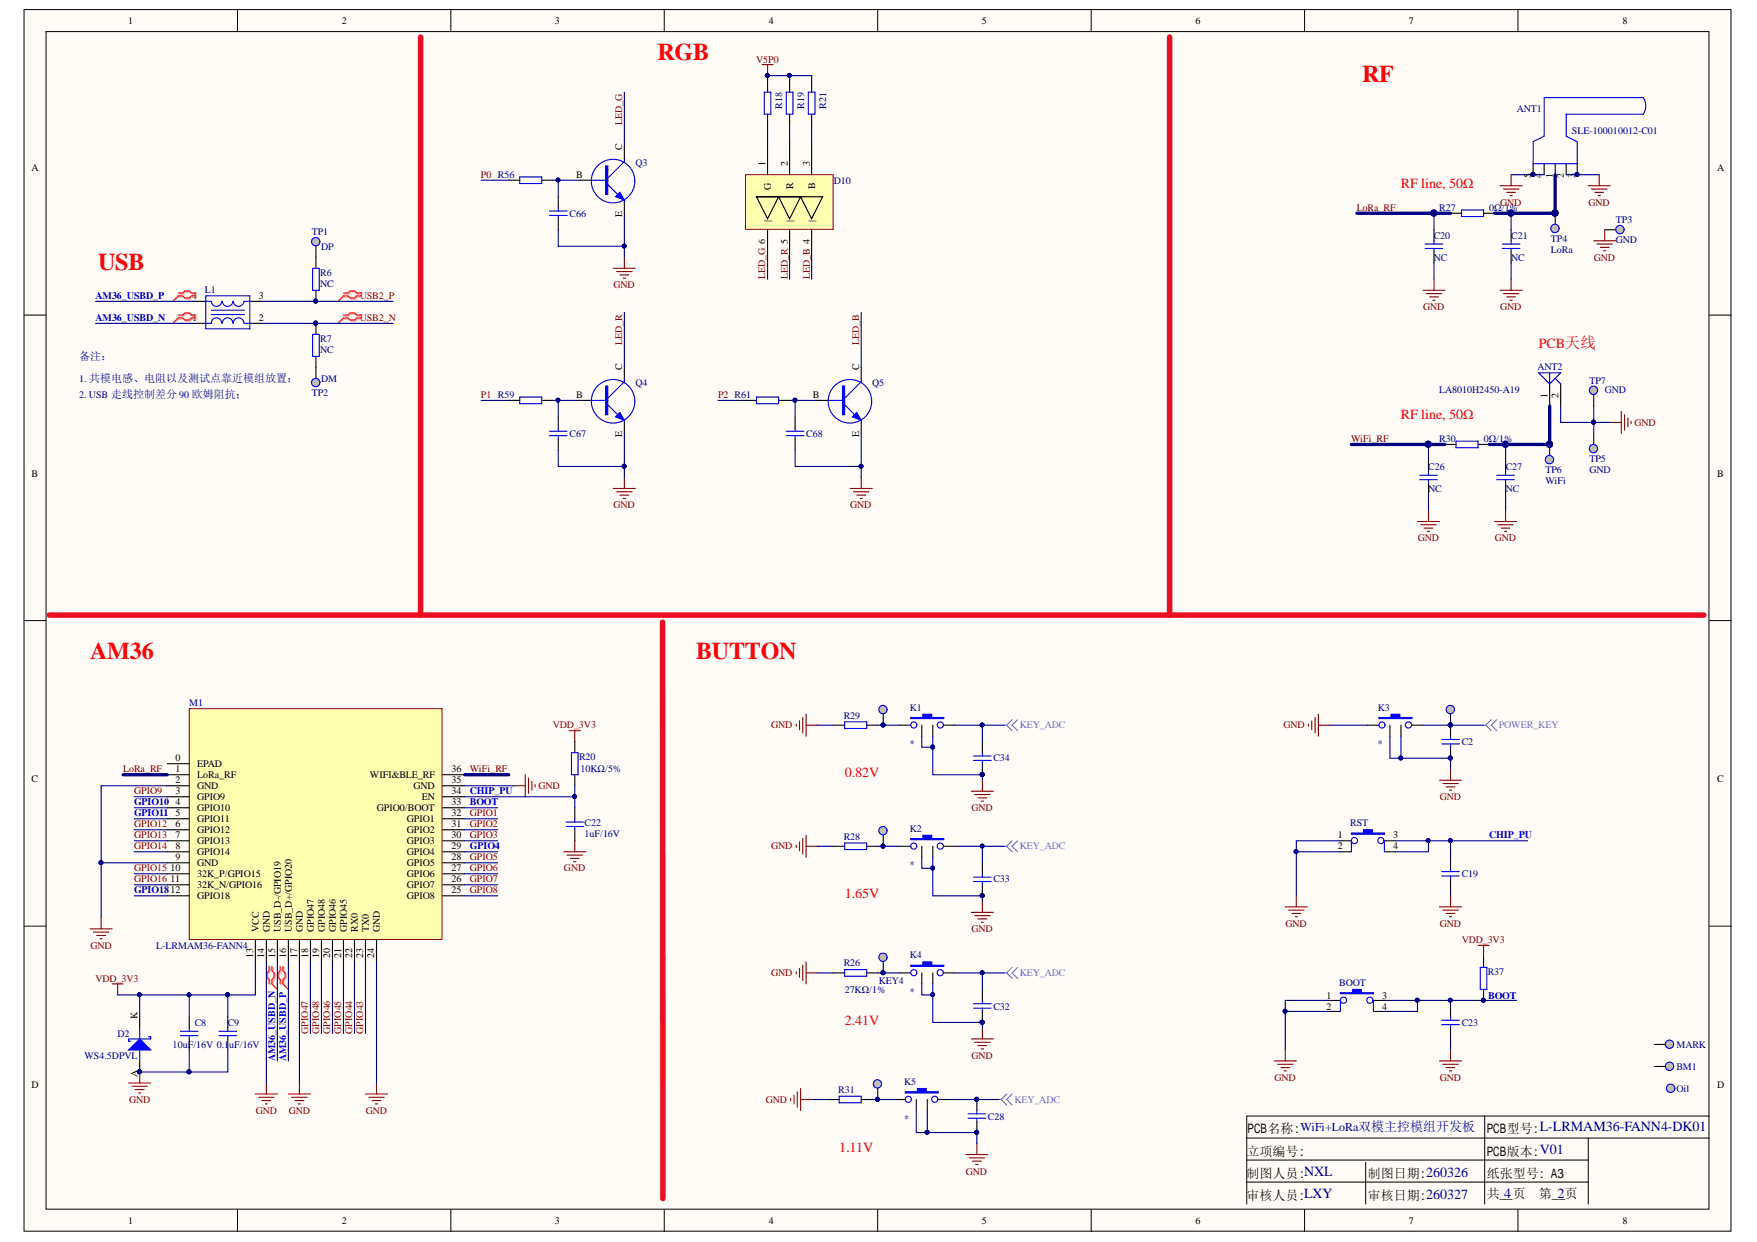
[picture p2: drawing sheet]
<svg xmlns="http://www.w3.org/2000/svg" width="297mm" height="210mm" viewBox="0 0 297 210" stroke-linecap="round" stroke-linejoin="round" font-family="sans-serif">
<defs><g id="words">
<g font-size="4.1" fill="#f00">
<text x="111.2" y="10.1">RGB</text>
<text x="230.3" y="13.8">RF</text>
<text x="16.6" y="45.7">USB</text>
<text x="15.2" y="111.4">AM36</text>
<text x="117.7" y="111.4">BUTTON</text>
</g>
<g font-size="2.4" fill="#f00">
<text x="236.8" y="31.8">RF line, 50Ω</text>
<text x="260.2" y="58.8">PCB天线</text>
<text x="236.8" y="70.8">RF line, 50Ω</text>
<text x="142.8" y="131.4">0.82V</text>
<text x="142.8" y="151.8">1.65V</text>
<text x="142.8" y="173.2">2.41V</text>
<text x="141.9" y="194.6">1.11V</text>
</g>
<g font-size="2.4" fill="#000080">
<text x="254.3" y="202.4">4</text>
<text x="263.3" y="202.4">2</text>
</g>
<g font-size="2.2">
<text x="210.9" y="191.5">PCB名称 WiFi+LoRa双模主控模组开发板</text>
<text x="251.4" y="191.5">PCB型号 L-LRMAM36-FANN4-DK01</text>
<text x="210.7" y="195.3">立项编号</text>
<text x="251.4" y="195.4">PCB版本 V01</text>
<text x="210.7" y="199">制图人员 NXL</text>
<text x="210.7" y="202.8">审核人员 LXY</text>
<text x="231.2" y="199">制图日期 260326</text>
<text x="231.2" y="202.8">审核日期 260327</text>
<text x="251.4" y="199.1">纸张型号</text>
<text x="251.4" y="202.4">共__页</text>
<text x="260.2" y="202.4">第__页</text>
<text x="262.2" y="199.1">A3</text>
</g>
<text font-size="1.9" fill="#000080" x="13.4" y="60.8">备注：</text>
<g font-size="1.7">
<text x="21.7" y="4.1">1</text>
<text x="57.8" y="4.1">2</text>
<text x="93.8" y="4.1">3</text>
<text x="130" y="4.1">4</text>
<text x="166" y="4.1">5</text>
<text x="202.1" y="4.1">6</text>
<text x="238.2" y="4.1">7</text>
<text x="274.3" y="4.1">8</text>
<text x="5.3" y="28.9">A</text>
<text x="105.2" y="25.3" transform="rotate(-90 105.2 25.3)">C</text>
<text x="129.4" y="28.1" transform="rotate(-90 129.4 28.1)">1</text>
<text x="133.2" y="28.1" transform="rotate(-90 133.2 28.1)">2</text>
<text x="136.9" y="28.1" transform="rotate(-90 136.9 28.1)">3</text>
<text x="290.3" y="28.9">A</text>
<text x="97.4" y="30.1">B</text>
<text x="130.3" y="32" transform="rotate(-90 130.3 32)">G</text>
<text x="134.1" y="32" transform="rotate(-90 134.1 32)">R</text>
<text x="137.8" y="32" transform="rotate(-90 137.8 32)">B</text>
<text x="258.8" y="30" transform="rotate(-90 258.8 30)">5</text>
<text x="260.7" y="30" transform="rotate(-90 260.7 30)">4</text>
<text x="262.5" y="30" transform="rotate(-90 262.5 30)">1</text>
<text x="264.4" y="30" transform="rotate(-90 264.4 30)">2</text>
<text x="266.2" y="30" transform="rotate(-90 266.2 30)">3</text>
<text x="105.2" y="36.7" transform="rotate(-90 105.2 36.7)">E</text>
<text x="130.3" y="37.5" transform="rotate(-90 130.3 37.5)">|</text>
<text x="134.1" y="37.5" transform="rotate(-90 134.1 37.5)">|</text>
<text x="137.8" y="37.5" transform="rotate(-90 137.8 37.5)">|</text>
<text x="32.5" y="50.6">4</text>
<text x="43.7" y="50.6">3</text>
<text x="32.5" y="54.3">1</text>
<text x="43.7" y="54.3">2</text>
<text x="105.2" y="62.5" transform="rotate(-90 105.2 62.5)">C</text>
<text x="145.3" y="62.5" transform="rotate(-90 145.3 62.5)">C</text>
<text x="97.4" y="67.3">B</text>
<text x="137.4" y="67.3">B</text>
<text x="261.6" y="67.2" transform="rotate(-90 261.6 67.2)">1</text>
<text x="263.5" y="67.2" transform="rotate(-90 263.5 67.2)">2</text>
<text x="105.2" y="73.9" transform="rotate(-90 105.2 73.9)">E</text>
<text x="145.3" y="73.9" transform="rotate(-90 145.3 73.9)">E</text>
<text x="5.3" y="80.6">B</text>
<text x="290.3" y="80.6">B</text>
<text x="29.7" y="130.5">1</text>
<text x="29.7" y="128.7">0</text>
<text x="33.3" y="131.5">LoRa_RF</text>
<text x="33.3" y="129.6">EPAD</text>
<text x="62.5" y="131.5">WIFI&amp;BLE_RF</text>
<text x="76.3" y="130.5">36</text>
<text x="5.3" y="132.2">C</text>
<text x="29.7" y="132.4">2</text>
<text x="29.7" y="134.3">3</text>
<text x="29.7" y="136.1">4</text>
<text x="29.7" y="138">5</text>
<text x="33.3" y="133.3">GND</text>
<text x="33.3" y="135.2">GPIO9</text>
<text x="33.3" y="137">GPIO10</text>
<text x="63.7" y="137">GPIO0/BOOT</text>
<text x="69.9" y="133.3">GND</text>
<text x="71.3" y="135.2">EN</text>
<text x="76.3" y="138">32</text>
<text x="76.3" y="136.1">33</text>
<text x="76.3" y="134.3">34</text>
<text x="76.3" y="132.4">35</text>
<text x="290.3" y="132.2">C</text>
<text x="29.7" y="139.8">6</text>
<text x="29.7" y="141.7">7</text>
<text x="29.7" y="143.6">8</text>
<text x="33.3" y="138.9">GPIO11</text>
<text x="33.3" y="140.8">GPIO12</text>
<text x="33.3" y="142.6">GPIO13</text>
<text x="68.8" y="142.6">GPIO3</text>
<text x="68.8" y="140.8">GPIO2</text>
<text x="68.8" y="138.9">GPIO1</text>
<text x="76.3" y="143.6">29</text>
<text x="76.3" y="141.7">30</text>
<text x="76.3" y="139.8">31</text>
<text x="226.1" y="141.7">1</text>
<text x="226.1" y="143.6">2</text>
<text x="235.5" y="143.6">4</text>
<text x="235.5" y="141.7">3</text>
<text x="28.9" y="147.3">10</text>
<text x="28.9" y="149.1">11</text>
<text x="29.7" y="145.4">9</text>
<text x="33.3" y="144.5">GPIO14</text>
<text x="33.3" y="146.3">GND</text>
<text x="33.3" y="148.2">32K_P/GPIO15</text>
<text x="68.8" y="148.2">GPIO6</text>
<text x="68.8" y="146.3">GPIO5</text>
<text x="68.8" y="144.5">GPIO4</text>
<text x="76.3" y="149.1">26</text>
<text x="76.3" y="147.3">27</text>
<text x="76.3" y="145.4">28</text>
<text x="33.3" y="150.1">32K_N/GPIO16</text>
<text x="33.3" y="151.9">GPIO18</text>
<text x="68.8" y="151.9">GPIO8</text>
<text x="68.8" y="150.1">GPIO7</text>
<text x="76.3" y="151">25</text>
<text x="42.8" y="162" transform="rotate(-90 42.8 162)">13</text>
<text x="43.7" y="157.5" transform="rotate(-90 43.7 157.5)">VCC</text>
<text x="44.7" y="162" transform="rotate(-90 44.7 162)">14</text>
<text x="45.6" y="157.5" transform="rotate(-90 45.6 157.5)">GND</text>
<text x="46.5" y="162" transform="rotate(-90 46.5 162)">15</text>
<text x="47.5" y="157.5" transform="rotate(-90 47.5 157.5)">USB_D-/GPIO19</text>
<text x="48.4" y="162" transform="rotate(-90 48.4 162)">16</text>
<text x="49.3" y="157.5" transform="rotate(-90 49.3 157.5)">USB_D+/GPIO20</text>
<text x="50.3" y="162" transform="rotate(-90 50.3 162)">17</text>
<text x="51.2" y="157.5" transform="rotate(-90 51.2 157.5)">GND</text>
<text x="52.1" y="162" transform="rotate(-90 52.1 162)">18</text>
<text x="53" y="157.5" transform="rotate(-90 53 157.5)">GPIO47</text>
<text x="54" y="162" transform="rotate(-90 54 162)">19</text>
<text x="54.9" y="157.5" transform="rotate(-90 54.9 157.5)">GPIO48</text>
<text x="55.8" y="162" transform="rotate(-90 55.8 162)">20</text>
<text x="56.8" y="157.5" transform="rotate(-90 56.8 157.5)">GPIO46</text>
<text x="57.7" y="162" transform="rotate(-90 57.7 162)">21</text>
<text x="58.6" y="157.5" transform="rotate(-90 58.6 157.5)">GPIO45</text>
<text x="59.6" y="162" transform="rotate(-90 59.6 162)">22</text>
<text x="60.5" y="157.5" transform="rotate(-90 60.5 157.5)">RX0</text>
<text x="61.4" y="162" transform="rotate(-90 61.4 162)">23</text>
<text x="62.4" y="157.5" transform="rotate(-90 62.4 157.5)">TX0</text>
<text x="63.3" y="162" transform="rotate(-90 63.3 162)">24</text>
<text x="64.2" y="157.5" transform="rotate(-90 64.2 157.5)">GND</text>
<text x="23.3" y="172.2" transform="rotate(-90 23.3 172.2)">K</text>
<text x="224.3" y="168.8">1</text>
<text x="224.3" y="170.6">2</text>
<text x="233.7" y="170.6">4</text>
<text x="233.7" y="168.8">3</text>
<text x="5.3" y="183.8">D</text>
<text x="23.3" y="182" transform="rotate(-90 23.3 182)">A</text>
<text x="290.3" y="183.8">D</text>
<text x="21.7" y="206.9">1</text>
<text x="57.8" y="206.9">2</text>
<text x="93.8" y="206.9">3</text>
<text x="130" y="206.9">4</text>
<text x="166" y="206.9">5</text>
<text x="202.1" y="206.9">6</text>
<text x="238.2" y="206.9">7</text>
<text x="274.3" y="206.9">8</text>
</g>
<g font-size="1.7" fill="#800000">
<text x="127.8" y="10.6">V5P0</text>
<text x="105.2" y="21.1" transform="rotate(-90 105.2 21.1)">LED_G</text>
<text x="81.3" y="30.1">P0 R56</text>
<text x="229.4" y="35.7">LoRa_RF</text>
<text x="253.6" y="34.7">GND</text>
<text x="268.5" y="34.7">GND</text>
<text x="129.4" y="47.2" transform="rotate(-90 129.4 47.2)">LED_G 6</text>
<text x="133.2" y="47.2" transform="rotate(-90 133.2 47.2)">LED_R 5</text>
<text x="136.9" y="47.2" transform="rotate(-90 136.9 47.2)">LED_B 4</text>
<text x="269.5" y="44">GND</text>
<text x="60.8" y="50.6">USB2_P</text>
<text x="103.7" y="48.7">GND</text>
<text x="240.6" y="52.4">GND</text>
<text x="253.6" y="52.4">GND</text>
<text x="60.8" y="54.3">USB2_N</text>
<text x="105.2" y="58.3" transform="rotate(-90 105.2 58.3)">LED_R</text>
<text x="145.3" y="58.3" transform="rotate(-90 145.3 58.3)">LED_B</text>
<text x="81.3" y="67.3">P1 R59</text>
<text x="121.4" y="67.3">P2 R61</text>
<text x="276.3" y="71.9">GND</text>
<text x="228.4" y="74.7">WiFi_RF</text>
<text x="103.7" y="85.9">GND</text>
<text x="143.7" y="85.9">GND</text>
<text x="239.7" y="91.5">GND</text>
<text x="252.7" y="91.5">GND</text>
<text x="93.5" y="123.1">VDD_3V3</text>
<text x="130.4" y="123.1">GND</text>
<text x="217" y="123.1">GND</text>
<text x="20.8" y="130.5">LoRa_RF</text>
<text x="79.4" y="130.5">WiFi_RF</text>
<text x="22.7" y="134.3">GPIO9</text>
<text x="79.4" y="138">GPIO1</text>
<text x="91" y="133.3">GND</text>
<text x="164.2" y="137">GND</text>
<text x="243.4" y="135.2">GND</text>
<text x="22.7" y="139.8">GPIO12</text>
<text x="22.7" y="141.7">GPIO13</text>
<text x="22.7" y="143.6">GPIO14</text>
<text x="79.4" y="139.8">GPIO2</text>
<text x="79.4" y="141.7">GPIO3</text>
<text x="130.4" y="143.6">GND</text>
<text x="22.7" y="149.1">GPIO16</text>
<text x="22.7" y="147.3">GPIO15</text>
<text x="79.4" y="145.4">GPIO5</text>
<text x="79.4" y="147.3">GPIO6</text>
<text x="79.4" y="149.1">GPIO7</text>
<text x="95.3" y="147.3">GND</text>
<text x="79.4" y="151">GPIO8</text>
<text x="15.3" y="160.4">GND</text>
<text x="164.2" y="157.6">GND</text>
<text x="217.3" y="156.7">GND</text>
<text x="243.4" y="156.7">GND</text>
<text x="247.1" y="159.5">VDD_3V3</text>
<text x="16.2" y="166">VDD_3V3</text>
<text x="130.4" y="165">GND</text>
<text x="52.1" y="174.7" transform="rotate(-90 52.1 174.7)">GPIO47</text>
<text x="54" y="174.7" transform="rotate(-90 54 174.7)">GPIO48</text>
<text x="55.8" y="174.7" transform="rotate(-90 55.8 174.7)">GPIO46</text>
<text x="57.7" y="174.7" transform="rotate(-90 57.7 174.7)">GPIO45</text>
<text x="59.6" y="174.7" transform="rotate(-90 59.6 174.7)">GPIO44</text>
<text x="61.4" y="174.7" transform="rotate(-90 61.4 174.7)">GPIO43</text>
<text x="164.2" y="179">GND</text>
<text x="215.5" y="182.7">GND</text>
<text x="243.4" y="182.7">GND</text>
<text x="21.8" y="186.4">GND</text>
<text x="43.2" y="188.3">GND</text>
<text x="48.8" y="188.3">GND</text>
<text x="61.8" y="188.3">GND</text>
<text x="129.4" y="186.4">GND</text>
<text x="163.3" y="198.5">GND</text>
</g>
<g font-size="1.7" fill="#000080">
<text x="132.2" y="18.3" transform="rotate(-90 132.2 18.3)">R18</text>
<text x="136" y="18.3" transform="rotate(-90 136 18.3)">R19</text>
<text x="139.7" y="18.3" transform="rotate(-90 139.7 18.3)">R21</text>
<text x="256.4" y="18.9">ANT1</text>
<text x="265.7" y="22.7">SLE-100010012-C01</text>
<text x="107.4" y="28.1">Q3</text>
<text x="141" y="31">D10</text>
<text x="243.3" y="35.7">R27</text>
<text x="251.8" y="35.7">0Ω/1%</text>
<text x="52.7" y="39.7">TP1</text>
<text x="96.3" y="36.6">C66</text>
<text x="242.4" y="40.3">C20</text>
<text x="255.5" y="40.3">C21</text>
<text x="262.2" y="40.9">TP4</text>
<text x="273.2" y="37.7">TP3</text>
<text x="273.2" y="41.1">GND</text>
<text x="54.1" y="46.7">R6</text>
<text x="54.3" y="42.2">DP</text>
<text x="242.4" y="44">NC</text>
<text x="255.5" y="44">NC</text>
<text x="262.2" y="42.8">LoRa</text>
<text x="34.6" y="49.5">L1</text>
<text x="54.1" y="48.5">NC</text>
<text x="54.1" y="59.7">NC</text>
<text x="54.1" y="57.8">R7</text>
<text x="13.4" y="64.5">1. 共模电感、电阻以及测试点靠近模组放置；</text>
<text x="54.3" y="64.5">DM</text>
<text x="107.4" y="65.3">Q4</text>
<text x="147.5" y="65.3">Q5</text>
<text x="259.9" y="62.5">ANT2</text>
<text x="268.7" y="64.9">TP7</text>
<text x="13.4" y="67.3">2. USB 走线控制差分 90 欧姆阻抗；</text>
<text x="52.7" y="67">TP2</text>
<text x="243.3" y="66.4">LA8010H2450-A19</text>
<text x="271.3" y="66.4">GND</text>
<text x="96.3" y="73.8">C67</text>
<text x="136.3" y="73.8">C68</text>
<text x="243.3" y="74.7">R30</text>
<text x="250.9" y="74.7">0Ω/1%</text>
<text x="241.5" y="79.4">C26</text>
<text x="241.5" y="83.1">NC</text>
<text x="254.6" y="79.4">C27</text>
<text x="254.6" y="83.1">NC</text>
<text x="261.3" y="80">TP6</text>
<text x="261.3" y="81.8">WiFi</text>
<text x="268.7" y="78.1">TP5</text>
<text x="268.7" y="80">GND</text>
<text x="32" y="119.4">M1</text>
<text x="142.6" y="121.5">R29</text>
<text x="153.8" y="120.1">K1</text>
<text x="232.9" y="120.1">K3</text>
<text x="247.1" y="125.9">C2</text>
<text x="97.9" y="128.5">R20</text>
<text x="98.1" y="130.5">10KΩ/5%</text>
<text x="153.8" y="126.3">*</text>
<text x="167.9" y="128.7">C34</text>
<text x="232.9" y="126.3">*</text>
<text x="98.8" y="139.7">C22</text>
<text x="98.8" y="141.5">1uF/16V</text>
<text x="142.6" y="141.9">R28</text>
<text x="153.8" y="140.6">K2</text>
<text x="228.3" y="139.7">RST</text>
<text x="153.8" y="146.8">*</text>
<text x="167.9" y="149.1">C33</text>
<text x="247.1" y="148.2">C19</text>
<text x="26.4" y="160.4">L-LRMAM36-FANN4</text>
<text x="153.8" y="162">K4</text>
<text x="142.6" y="163.3">R26</text>
<text x="142.8" y="167.8">27KΩ/1%</text>
<text x="148.6" y="166.3">KEY4</text>
<text x="226.4" y="166.6">BOOT</text>
<text x="251.5" y="164.8">R37</text>
<text x="32.9" y="173.4">C8</text>
<text x="38.5" y="173.4">C9</text>
<text x="153.8" y="168.2">*</text>
<text x="167.9" y="170.6">C32</text>
<text x="247.1" y="173.4">C23</text>
<text x="14.3" y="179">WS4.5DPVL</text>
<text x="19.9" y="175.3">D2</text>
<text x="29.2" y="177.1">10uF/16V 0.1uF/16V</text>
<text x="283.4" y="177.1">MARK</text>
<text x="141.7" y="184.7">R31</text>
<text x="152.9" y="183.4">K5</text>
<text x="283.4" y="180.8">BM1</text>
<text x="283.4" y="184.6">Oil</text>
<text x="152.9" y="189.5">*</text>
<text x="167" y="189.2">C28</text>
</g>
<g font-size="1.7" fill="#00f">
<text x="16.2" y="50.6">AM36_USBD_P</text>
<text x="16.2" y="54.3">AM36_USBD_N</text>
<text x="22.7" y="136.1">GPIO10</text>
<text x="22.7" y="138">GPIO11</text>
<text x="79.4" y="136.1">BOOT</text>
<text x="79.4" y="134.3">CHIP_PU</text>
<text x="79.4" y="143.6">GPIO4</text>
<text x="251.8" y="141.7">CHIP_PU</text>
<text x="22.7" y="151">GPIO1812</text>
<text x="251.6" y="168.8">BOOT</text>
<text x="46.5" y="179.3" transform="rotate(-90 46.5 179.3)">AM36_USBD_N</text>
<text x="48.4" y="179.3" transform="rotate(-90 48.4 179.3)">AM36_USBD_P</text>
</g>
<g font-size="1.7" fill="#4a86e8">
<text x="172.4" y="123.1">KEY_ADC</text>
<text x="253.4" y="123.1">POWER_KEY</text>
<text x="172.4" y="143.6">KEY_ADC</text>
<text x="172.4" y="165">KEY_ADC</text>
<text x="171.5" y="186.4">KEY_ADC</text>
</g>
</g></defs>
<g fill="#fffcf8" stroke="#000" stroke-width=".17">
<path d="M4.1 1.6h288.5v206.5h-288.5z"/>
<path d="M7.8 5.3h281.1v199.1h-281.1z"/>
</g>
<g fill="none" stroke="#000" stroke-width=".17">
<path d="M40.2 1.6v3.7M76.2 1.6v3.7M112.3 1.6v3.7M148.4 1.6v3.7M184.5 1.6v3.7M220.6 1.6v3.7M256.6 1.6v3.7M4.1 53.3h3.7M289 53.3h3.7M4.1 104.9h3.7M289 104.9h3.7M4.1 156.5h3.7"/>
<path d="M289 156.5h3.7M40.2 204.4v3.7M76.2 204.4v3.7M112.3 204.4v3.7M148.4 204.4v3.7M184.5 204.4v3.7M220.6 204.4v3.7M256.6 204.4v3.7"/>
</g>
<path d="M23.6 171.9v1.8M23.6 179.3v1.9M32 171.9v1.8M32 175.6v1.8M38.5 171.9v1.8M38.5 175.6v1.8" fill="none" stroke="#000" stroke-width=".19"/>
<path d="M23.6 173.7v1.9M23.6 177.4v1.9M25.1 175.2h.4v.4h-3.7v.4h.3M30.5 174.3h3M30.5 175h3M32 173.7v.6M32 175v.6M37 174.3h3M37 175h3M38.5 173.7v.6M38.5 175v.6" fill="none" stroke="#00f" stroke-width=".19"/>
<path d="M21.8 183h3.7M22.3 183.6h2.6M22.9 184.1h1.5M23.4 184.7h.4M23.6 181.2v1.8" fill="none" stroke="#800000" stroke-width=".19"/>
<circle cx="23.6" cy="181.1" r=".33" fill="#000080" stroke="#000080" stroke-width=".17"/>
<path d="M21.8 177.4l1.8-1.8 1.9 1.8z" fill="#00f"/>
<path d="M34.8 50h7.4v5.6h-7.4zM35.7 53.2h5.6M35.7 52.4h5.6M37.5 54.6a.88 .88 0 0 0-.9-.9 .88 .88 0 0 0-.9 .9h-.9M37.5 50.9a.88 .88 0 0 1-.9 .9 .88 .88 0 0 1-.9-.9h-.9M39.4 54.6a.89 .89 0 0 0-.9-.9 .89 .89 0 0 0-.9 .9M39.4 50.9a.89 .89 0 0 1-.9 .9 .89 .89 0 0 1-.9-.9M41.2 54.6a.89 .89 0 0 0-.9-.9 .89 .89 0 0 0-.9 .9M41.2 50.9a.89 .89 0 0 1-.9 .9 .89 .89 0 0 1-.9-.9M41.3 50.9h.9M41.3 54.6h.9M21.8 177.4l1.8-1.8 1.9 1.8z" fill="none" stroke="#00f" stroke-width=".19"/>
<circle cx="23.6" cy="181.1" r=".33" fill="#000080" stroke="#000080" stroke-width=".17"/>
<path d="M32.9 54.6h1.9M32.9 50.9h1.9M42.2 54.6h1.9M42.2 50.9h1.9M53.4 41.6v1.9" fill="none" stroke="#000" stroke-width=".19"/>
<circle cx="53.4" cy="40.8" r=".71" fill="#c0c0c0" stroke="#00f" stroke-width=".19"/>
<path d="M53.4 62.1v1.8" fill="none" stroke="#000" stroke-width=".19"/>
<circle cx="53.4" cy="64.7" r=".71" fill="#c0c0c0" stroke="#00f" stroke-width=".19"/>
<path d="M53.4 43.5v1.8M53.4 49.1v1.8M53.4 54.6v1.9M53.4 60.2v1.9M226.6 142.1h1.9M226.6 144h1.9" fill="none" stroke="#000" stroke-width=".19"/>
<g fill="#000080" stroke="#000080" stroke-width=".17">
<circle cx="53.4" cy="54.6" r=".33"/>
<circle cx="53.4" cy="50.9" r=".33"/>
</g>
<path d="M52.9 56.5h1.1v3.7h-1.1zM52.9 45.3h1.1v3.8h-1.1z" fill="none" stroke="#00f" stroke-width=".19"/>
<path d="M71.1 6.3v97.7M8.3 104h279.8M112 105.1l.1 97.5" fill="none" stroke="#ee0e22" stroke-width=".93"/>
<path d="M30.3 49.7h.8l.3-.4h.8l.4 .4h.7M30.3 50.2h.8l.3 .4h.8l.4-.4h.7M30.3 53.4h.8l.3-.3h.8l.4 .3h.7M30.3 53.9h.8l.3 .4h.8l.4-.4h.7M58.3 49.7h.7l.4-.4h.7l.4 .4h.7M58.3 50.2h.7l.4 .4h.7l.4-.4h.7M58.3 53.4h.7l.4-.3h.7l.4 .3h.7M58.3 53.9h.7l.4 .4h.7l.4-.4h.7M45.7 163.5v.7l-.4 .4v.8l.4 .3v.8M46.1 163.5v.7l.4 .4v.8l-.4 .3v.8M47.5 163.5v.7l-.3 .4v.8l.3 .3v.8M48 163.5v.7l.4 .4v.8l-.4 .3v.8" fill="none" stroke="#d0a19e" stroke-width=".19"/>
<path d="M30.3 50.2l-1.1 .7M30.3 53.9l-1.1 .7M58.3 50.2l-1.2 .7M58.3 53.9l-1.2 .7M46.1 166.5l.8 .7M48 166.5l.8 .7" fill="none" stroke="#d0a19e" stroke-width=".17"/>
<path d="M30.1 49.5h.8l.4-.3h.7l.4 .3h.7M30.1 50h.8l.4 .4h.7l.4-.4h.7M30.1 53.3h.8l.4-.4h.7l.4 .4h.7M30.1 53.7h.8l.4 .4h.7l.4-.4h.7M58.1 49.5h.7l.4-.3h.7l.4 .3h.7M58.1 50h.7l.4 .4h.7l.4-.4h.7M58.1 53.3h.7l.4-.4h.7l.4 .4h.7M58.1 53.7h.7l.4 .4h.7l.4-.4h.7M45.5 163.3v.8l-.4 .3v.8l.4 .3v.8M46 163.3v.8l.3 .3v.8l-.3 .3v.8M47.4 163.3v.8l-.4 .3v.8l.4 .3v.8M47.8 163.3v.8l.4 .3v.8l-.4 .3v.8" fill="none" stroke="#f00" stroke-width=".19"/>
<path d="M30.1 50l-.9 .9M30.1 53.7l-.9 .9M58.1 50l-1 .9M58.1 53.7l-1 .9M46 166.3l.9 .9M47.8 166.3l1 .9" fill="none" stroke="#f00" stroke-width=".17"/>
<path d="M210.8 192.3h78.2M210.8 196.1h57.7M210.8 199.8h57.7M230.9 196.4v7.1M251 188.6v14.9M268.5 192.3v11.2M289 188.6h-78.2v14.9" fill="none" stroke="#000" stroke-width=".17"/>
<path d="M43.2 184.9h3.7M43.7 185.4h2.6M44.3 186h1.5M44.8 186.6h.4M45 183v1.9M48.8 184.9h3.7M49.3 185.4h2.6M49.9 186h1.5M50.4 186.6h.4M50.6 183v1.9" fill="none" stroke="#800000" stroke-width=".19"/>
<path d="M228.5 140.8h2v-.6h1.5v.6h2.1v.2h-5.6z" fill-rule="evenodd" fill="#00f"/>
<g fill="none" stroke="#00f" stroke-width=".19">
<path d="M228.5 140.8h2v-.6h1.5v.6h2.1v.2h-5.6zM228.5 142.1v1.9M234.1 142.1v1.9M243.7 147.3h3M243.7 148.1h3M245.2 146.7v.6M245.2 148.1v.5"/>
<circle cx="229" cy="142.1" r=".52"/>
<circle cx="233.5" cy="142.1" r=".52"/>
</g>
<path d="M234.1 144h1.8M234.1 142.1h1.8M245.2 144.9v1.8M245.2 148.6v1.9M224.7 169.1h1.9M224.7 170.9h1.9" fill="none" stroke="#000" stroke-width=".19"/>
<path d="M217.3 153.3h3.7M217.9 153.8h2.6M218.4 154.4h1.5M219 154.9h.3M219.2 151.4v1.9M243.4 153.3h3.7M243.9 153.8h2.6M244.5 154.4h1.5M245 154.9h.4M245.2 151.4v1.9" fill="none" stroke="#800000" stroke-width=".19"/>
<path d="M226.6 167.8h2.1v-.6h1.4v.6h2.1v.2h-5.6z" fill-rule="evenodd" fill="#00f"/>
<g fill="none" stroke="#00f" stroke-width=".19">
<path d="M261.1 16.5h16.7a2.55 2.55 0 0 1 0 2.8h-13v3.7l1.8 .9v3.8h-7.4v-3.8l1.9-.9zM240.9 41.2h3M240.9 42h3M242.4 40.7v.5M242.4 42v.6M254 41.2h3M254 42h3M255.5 40.7v.5M255.5 42v.6M241.5 79.8v.5M254.5 79.8v.5M260.1 63h3.7l-1.8 1.9z"/>
<path d="M262 63v1.9M262.9 63.9l.9 1M240 80.3h3M240 81.1h3M241.5 81.1v.5M253 80.3h3M253 81.1h3M254.5 81.1v.5M226.6 167.8h2.1v-.6h1.4v.6h2.1v.2h-5.6zM226.6 169.1v1.8M232.2 169.1v1.8M243.7 172.4h3"/>
<path d="M243.7 173.2h3M245.2 171.9v.5M245.2 173.2v.5M163.7 188.2h2.9M163.7 189h2.9M165.1 187.7v.5M165.1 189v.5"/>
<circle cx="227.1" cy="169" r=".52"/>
<circle cx="231.6" cy="169" r=".52"/>
</g>
<g fill="none" stroke="#000" stroke-width=".19">
<path d="M242.4 38.8v1.9M255.5 38.8v1.9M259.2 27.7v1.8M261.1 27.7v1.8M262.9 27.7v1.8M262.9 36v1.9M264.8 27.7v1.8M266.6 27.7v1.8M242.4 42.6v1.8M255.5 42.6v1.8M241.5 77.9v1.9M254.5 77.9v1.9"/>
<path d="M262 64.9v3.7M263.8 64.9v3.7M241.5 81.6v1.9M254.5 81.6v1.9M232.2 170.9h1.9M232.2 169.1h1.9M245.2 170v1.9M245.2 173.7v1.9M165.1 185.8v1.9M165.1 189.5v1.9"/>
</g>
<g fill="none" stroke="#800000" stroke-width=".19">
<path d="M86.9 132.8h1.9M88.8 130.9v3.8M89.4 131.5v2.6M89.9 132v1.5M90.5 132.6v.4M96.2 123.5h1.9M97.2 123.5v1.9M15.2 157h3.8M15.8 157.5h2.6M16.4 158.1h1.4M16.9 158.7h.4M17.1 155.1v1.9"/>
<path d="M95.3 144h3.7M95.9 144.5h2.6M96.4 145.1h1.5M97 145.6h.4M97.2 142.1v1.9M19 166.3h1.8M19.9 166.3v1.8M215.4 179.3h3.8M216 179.9h2.6M217.3 177.4v1.9M243.4 179.3h3.7M243.9 179.9h2.6"/>
<path d="M245.2 177.4v1.9M61.8 184.9h3.7M62.4 185.4h2.6M62.9 186h1.5M63.5 186.6h.3M63.7 183v1.9M133.7 185.6v.4M134.2 185.1v1.5M134.8 184.5v2.6M135.4 184v3.7M135.4 185.8h1.8M163.3 195.1h3.7"/>
<path d="M163.8 195.7h2.7M164.4 196.2h1.5M165 196.8h.3M165.1 193.3v1.8M216.5 180.4h1.5M217.1 181h.4M244.5 180.4h1.5M245 181h.4"/>
</g>
<g fill="#000080" stroke="#000080" stroke-width=".17">
<circle cx="165.1" cy="191.4" r=".34"/>
<circle cx="165.1" cy="185.8" r=".34"/>
<circle cx="259.2" cy="29.5" r=".34"/>
<circle cx="266.6" cy="29.5" r=".34"/>
<circle cx="262.9" cy="36" r=".52"/>
</g>
<circle cx="262.9" cy="38.6" r=".71" fill="#c0c0c0" stroke="#00f" stroke-width=".19"/>
<g fill="#000080" stroke="#000080" stroke-width=".17">
<circle cx="262.9" cy="36" r=".52"/>
<circle cx="261.9" cy="75.1" r=".52"/>
</g>
<path d="M262 75.1v1.9" fill="none" stroke="#000" stroke-width=".19"/>
<circle cx="261.9" cy="77.7" r=".71" fill="#c0c0c0" stroke="#00f" stroke-width=".19"/>
<circle cx="261.9" cy="75.1" r=".52" fill="#000080" stroke="#000080" stroke-width=".17"/>
<path d="M271.3 38.8h1.9" fill="none" stroke="#000" stroke-width=".19"/>
<circle cx="273.9" cy="38.8" r=".71" fill="#c0c0c0" stroke="#00f" stroke-width=".19"/>
<path d="M269.4 73.3v1.8" fill="none" stroke="#000" stroke-width=".19"/>
<circle cx="269.4" cy="75.8" r=".7" fill="#c0c0c0" stroke="#00f" stroke-width=".19"/>
<path d="M32 119.8h42.7v39h-42.7z" fill="#ffffb0" stroke="#800000" stroke-width=".17"/>
<g fill="none" stroke="#000" stroke-width=".19">
<path d="M245.2 36h1.9M250.8 36h1.9M244.3 75.1h1.9M249.9 75.1h1.8M28.3 130.9h3.7M28.3 132.8h3.7M28.3 134.7h3.7M28.3 136.5h3.7M28.3 138.4h3.7M28.3 129.1h3.7M74.8 130.9h3.8M74.8 132.8h3.8"/>
<path d="M74.8 134.7h3.8M74.8 136.5h3.8M74.8 138.4h3.8M97.2 125.4v1.8M97.2 130.9v1.9M97.2 136.5v1.9M28.3 140.2h3.7M28.3 142.1h3.7M28.3 144h3.7M28.3 145.8h3.7M28.3 147.7h3.7M28.3 149.5h3.7"/>
<path d="M28.3 151.4h3.7M43.2 158.8v3.8M45 158.8v3.8M46.9 158.8v3.8M48.8 158.8v3.8M50.6 158.8v3.8M52.5 158.8v3.8M54.3 158.8v3.8M56.2 158.8v3.8M58.1 158.8v3.8M59.9 158.8v3.8M61.8 158.8v3.8"/>
<path d="M63.7 158.8v3.8M74.8 140.2h3.8M74.8 142.1h3.8M74.8 144h3.8M74.8 145.8h3.8M74.8 147.7h3.8M74.8 149.5h3.8M74.8 151.4h3.8M97.2 140.2v1.9M152.1 164.4h1.9M159.6 164.4h1.8"/>
</g>
<path d="M247.1 35.5h3.7v1.1h-3.7zM246.2 74.6h3.7v1.1h-3.7zM95.7 138.9h3M95.7 139.7h3M96.6 127.2h1.1v3.7h-1.1zM97.2 138.4v.5M97.2 139.7v.5" fill="none" stroke="#00f" stroke-width=".19"/>
<path d="M154 163.1h2v-.5h1.5v.5h2.1v.2h-5.6z" fill-rule="evenodd" fill="#00f"/>
<g fill="none" stroke="#00f" stroke-width=".19">
<path d="M142.8 163.9h3.7v1.1h-3.7zM154 163.1h2v-.5h1.5v.5h2.1v.2h-5.6zM164.6 169.6h3M164.6 170.4h3M166.1 169.1v.5M166.1 170.4v.5"/>
<circle cx="154.5" cy="164.4" r=".52"/>
<circle cx="159" cy="164.4" r=".52"/>
</g>
<path d="M152.1 143h1.9M159.6 143h1.8M140.9 164.4h1.9M146.5 164.4h1.9M155.8 164.4v1.9M157.7 164.4v1.9M166.1 167.2v1.9M166.1 170.9v1.9" fill="none" stroke="#000" stroke-width=".19"/>
<circle cx="166" cy="172.8" r=".34" fill="#000080" stroke="#000080" stroke-width=".17"/>
<path d="M134.6 164.2v.4M135.2 163.7v1.5M135.7 163.1v2.6M136.3 162.6v3.7M136.3 164.4h1.8M164.2 175.6h3.7M164.8 176.1h2.6M165.3 176.7h1.5M165.9 177.3h.4M166.1 173.7v1.9" fill="none" stroke="#800000" stroke-width=".19"/>
<path d="M169.8 164.4h.4M170.2 164.4l.9 1M171.1 163.5l-.9 .9M172 163.5l-.9 .9 .9 1M168.9 185.8h.3M169.2 185.8l1 1M170.2 184.9l-1 .9M171.1 184.9l-.9 .9 .9 1" fill="none" stroke="#4a86e8" stroke-width=".19"/>
<path d="M154 141.7h2v-.5h1.5v.5h2.1v.2h-5.6z" fill-rule="evenodd" fill="#00f"/>
<g fill="none" stroke="#00f" stroke-width=".19">
<path d="M154 141.7h2v-.5h1.5v.5h2.1v.2h-5.6zM164.6 148.2h3M164.6 149h3M166.1 147.7v.5M166.1 149v.5"/>
<circle cx="154.5" cy="143" r=".52"/>
<circle cx="159" cy="143" r=".52"/>
</g>
<path d="M152.1 122.6h1.9M159.6 122.6h1.8M155.8 143v1.9M157.7 143v1.9M166.1 145.8v1.9M166.1 149.5v1.9" fill="none" stroke="#000" stroke-width=".19"/>
<circle cx="166" cy="151.4" r=".34" fill="#000080" stroke="#000080" stroke-width=".17"/>
<path d="M134.6 142.8v.4M135.2 142.3v1.5M135.7 141.7v2.6M136.3 141.2v3.7M136.3 143h1.8M164.2 154.2h3.7M164.8 154.7h2.6M165.3 155.3h1.5M165.9 155.9h.4M166.1 152.3v1.9" fill="none" stroke="#800000" stroke-width=".19"/>
<path d="M169.8 143h.4M170.2 143l.9 1M171.1 142.1l-.9 .9M172 142.1l-.9 .9 .9 1" fill="none" stroke="#4a86e8" stroke-width=".19"/>
<path d="M154 121.3h2v-.6h1.5v.6h2.1v.1h-5.6z" fill-rule="evenodd" fill="#00f"/>
<g fill="none" stroke="#00f" stroke-width=".19">
<path d="M129.2 15.6h1.1v3.7h-1.1zM132.9 15.6h1.1v3.7h-1.1zM136.7 15.6h1.1v3.7h-1.1zM142.8 122h3.7v1.1h-3.7zM154 121.3h2v-.6h1.5v.6h2.1v.1h-5.6zM164.6 127.8h3M164.6 128.5h3M166.1 127.2v.6M166.1 128.5v.6M142.8 142.5h3.7v1.1h-3.7zM141.9 185.3h3.7v1.1h-3.7z"/>
<circle cx="154.5" cy="122.5" r=".52"/>
<circle cx="159" cy="122.5" r=".52"/>
</g>
<g fill="none" stroke="#000" stroke-width=".19">
<path d="M129.8 13.7v1.9M129.8 19.3v1.9M133.5 13.7v1.9M133.5 19.3v1.9M137.2 13.7v1.9M137.2 19.3v1.9M140.9 122.6h1.9M146.5 122.6h1.9M155.8 122.6v1.8M157.7 122.6v1.8M166.1 125.4v1.8M166.1 129.1v1.8"/>
<path d="M140.9 143h1.9M146.5 143h1.9M140 185.8h1.9M145.6 185.8h1.9"/>
</g>
<circle cx="166" cy="130.9" r=".34" fill="#000080" stroke="#000080" stroke-width=".17"/>
<path d="M134.6 122.4v.3M135.2 121.8v1.5M135.7 121.3v2.6M136.3 120.7v3.7M136.3 122.6h1.8M164.2 133.7h3.7M164.8 134.3h2.6M165.3 134.8h1.5M165.9 135.4h.4M166.1 131.9v1.8" fill="none" stroke="#800000" stroke-width=".19"/>
<path d="M169.8 122.6h.4M170.2 122.6l.9 .9M171.1 121.6l-.9 1M172 121.6l-.9 1 .9 .9" fill="none" stroke="#4a86e8" stroke-width=".19"/>
<path d="M126 29.5h14.9v9.3h-14.9z" fill="#ffffb0" stroke="#800000" stroke-width=".17"/>
<path d="M127.9 33.2h3.7l-1.8 3.8-1.9-3.8h7.5l-1.9 3.8-1.9-3.8h7.5l-1.9 3.8-1.8-3.8M129.8 23.9v5.6M129.8 38.8v5.6M133.5 23.9v5.6M133.5 38.8v5.6M137.2 23.9v5.6M137.2 38.8v5.6M98.1 67.7h1.9M105.6 62.1v1.8M105.6 71.4v1.9" fill="none" stroke="#000" stroke-width=".19"/>
<path d="M100 67.7h2.8M102.4 65.3h.4v4.8h-.4zM102.8 68.4l1.6 1.7M105.6 63.9v.6l-2.8 2.8M105.6 71v.4" fill="none" stroke="#00f" stroke-width=".19"/>
<path d="M102.6 65.3v4.8" fill="none" stroke="#00f" stroke-width=".37"/>
<path d="M104.1 70.5l.7-.8 .8 1.3z" fill="#00f"/>
<g fill="none" stroke="#00f" stroke-width=".19">
<path d="M87.9 67.1h3.7v1.1h-3.7zM92.9 72.9h3M92.9 73.6h3M94.4 72.3v.6M94.4 73.6v.6M104.1 70.5l.7-.8 .8 1.3zM140 67.7h2.8M142.4 65.3h.4v4.8h-.4zM142.8 68.4l1.7 1.7M145.6 63.9v.6l-2.8 2.8M145.6 71v.4"/>
<circle cx="103.6" cy="67.8" r="3.7"/>
</g>
<path d="M86 67.7h1.9M91.6 67.7h1.9M94.4 70.5v1.8M94.4 74.2v1.8M138.1 67.7h1.9M145.6 62.1v1.8M145.6 71.4v1.9" fill="none" stroke="#000" stroke-width=".19"/>
<path d="M103.7 82.6h3.7M104.3 83.1h2.6M104.8 83.7h1.5M105.4 84.2h.3M105.6 80.7v1.9" fill="none" stroke="#800000" stroke-width=".19"/>
<path d="M142.6 65.3v4.8" fill="none" stroke="#00f" stroke-width=".37"/>
<path d="M144.1 70.5l.7-.8 .8 1.3z" fill="#00f"/>
<g fill="none" stroke="#00f" stroke-width=".19">
<path d="M100 30.5h2.8M102.4 28h.4v4.9h-.4zM102.8 31.2l1.6 1.7M105.6 26.7v.6l-2.8 2.8M105.6 33.8v.4M127.9 67.1h3.7v1.1h-3.7zM132.9 72.9h3M132.9 73.6h3M134.4 72.3v.6M134.4 73.6v.6M144.1 70.5l.7-.8 .8 1.3z"/>
<circle cx="143.7" cy="67.8" r="3.7"/>
</g>
<path d="M98.1 30.5h1.9M105.6 24.9v1.8M105.6 34.2v1.8M126 67.7h1.9M131.6 67.7h1.9M134.4 70.5v1.8M134.4 74.2v1.8" fill="none" stroke="#000" stroke-width=".19"/>
<path d="M143.7 82.6h3.8M144.3 83.1h2.6M144.8 83.7h1.5M145.4 84.2h.4M145.6 80.7v1.9" fill="none" stroke="#800000" stroke-width=".19"/>
<path d="M102.6 28v4.9" fill="none" stroke="#00f" stroke-width=".37"/>
<path d="M104.1 33.2l.7-.7 .8 1.3z" fill="#00f"/>
<g fill="none" stroke="#00f" stroke-width=".19">
<path d="M87.9 29.9h3.7v1.1h-3.7zM92.9 35.7h3M92.9 36.4h3M94.4 35.1v.6M94.4 36.4v.6M104.1 33.2l.7-.7 .8 1.3z"/>
<circle cx="103.6" cy="30.6" r="3.7"/>
</g>
<path d="M86 30.5h1.9M91.6 30.5h1.9M94.4 33.2v1.9M94.4 37v1.8M279.7 176.5h1.8" fill="none" stroke="#000" stroke-width=".19"/>
<g fill="none" stroke="#800000" stroke-width=".19">
<path d="M128.8 10.9h1.9M129.8 10.9v1.9M253.6 31.4h3.7M254.2 31.9h2.6M254.7 32.5h1.5M255.3 33.1h.4M255.5 29.5v1.9M268.5 31.4h3.7M269.1 31.9h2.6M269.6 32.5h1.5M270.2 33.1h.4M270.4 29.5v1.9"/>
<path d="M271.3 38.8v1.9M103.7 45.3h3.7M104.3 45.9h2.6M104.8 46.5h1.5M105.4 47h.3M105.6 43.5v1.8M240.6 49.1h3.7M241.1 49.6h2.6M241.7 50.2h1.5M242.2 50.7h.4M242.4 47.2v1.9M253.6 49.1h3.7"/>
<path d="M254.2 49.6h2.6M254.7 50.2h1.5M255.3 50.7h.4M255.5 47.2v1.9M269.4 40.7h3.8M270 41.2h2.6M270.6 41.8h1.4M271.1 42.4h.4M272.2 71.4h1.9M274.1 69.5v3.8M274.7 70.1v2.6M275.2 70.6v1.5"/>
<path d="M275.8 71.2v.4M239.6 88.1h3.8M240.2 88.7h2.6M240.8 89.3h1.4M241.3 89.8h.4M241.5 86.3v1.8M252.7 88.1h3.7M253.2 88.7h2.6M253.8 89.3h1.5M254.4 89.8h.3M254.5 86.3v1.8"/>
</g>
<circle cx="129.7" cy="12.7" r=".34" fill="#000080" stroke="#000080" stroke-width=".17"/>
<circle cx="282.2" cy="176.5" r=".71" fill="#c0c0c0" stroke="#00f" stroke-width=".19"/>
<path d="M279.7 180.2h1.8" fill="none" stroke="#000" stroke-width=".19"/>
<g fill="#c0c0c0" stroke="#00f" stroke-width=".19">
<circle cx="282.2" cy="180.2" r=".71"/>
<circle cx="282.4" cy="183.9" r=".71"/>
</g>
<path d="M151.2 185.8h1.8M158.6 185.8h1.9" fill="none" stroke="#000" stroke-width=".19"/>
<path d="M153 184.5h2.1v-.5h1.5v.5h2v.2h-5.6z" fill-rule="evenodd" fill="#00f"/>
<g fill="none" stroke="#00f" stroke-width=".19">
<path d="M153 184.5h2.1v-.5h1.5v.5h2v.2h-5.6z"/>
<circle cx="153.6" cy="185.8" r=".52"/>
<circle cx="158" cy="185.8" r=".52"/>
</g>
<path d="M269.4 66.7v1.9M154.9 185.8v1.9M156.8 185.8v1.9" fill="none" stroke="#000" stroke-width=".19"/>
<circle cx="269.4" cy="66" r=".7" fill="#c0c0c0" stroke="#00f" stroke-width=".19"/>
<path d="M231.3 122.6h1.8M238.7 122.6h1.9M245.2 122.6v1.8M245.2 126.3v1.8M250.8 161.6v1.9M250.8 167.2v1.9" fill="none" stroke="#000" stroke-width=".19"/>
<g fill="#000080" stroke="#000080" stroke-width=".17">
<circle cx="250.8" cy="169" r=".33"/>
<circle cx="245.2" cy="128.1" r=".34"/>
<circle cx="245.2" cy="122.5" r=".34"/>
</g>
<path d="M243.7 125h3M243.7 125.7h3M245.2 124.4v.6M245.2 125.7v.6M250.3 163.5h1.1v3.7h-1.1z" fill="none" stroke="#00f" stroke-width=".19"/>
<path d="M221.2 122.4v.3M221.8 121.8v1.5M222.3 121.3v2.6M222.9 120.7v3.7M222.9 122.6h1.8M243.4 131.9h3.7M243.9 132.4h2.6M244.5 133h1.5M245 133.5h.4M245.2 130v1.9M249.9 159.8h1.8M250.8 159.8v1.8" fill="none" stroke="#800000" stroke-width=".19"/>
<path d="M197.7 6.3v97.7" fill="none" stroke="#ee0e22" stroke-width=".93"/>
<path d="M250.8 122.6h.4M251.2 122.6l.9 .9M252.1 121.6l-.9 1M253 121.6l-.9 1 .9 .9" fill="none" stroke="#4a86e8" stroke-width=".19"/>
<path d="M233.1 121.3h2.1v-.6h1.5v.6h2v.1h-5.6z" fill-rule="evenodd" fill="#00f"/>
<g fill="none" stroke="#00f" stroke-width=".19">
<path d="M233.1 121.3h2.1v-.6h1.5v.6h2v.1h-5.6z"/>
<circle cx="233.6" cy="122.5" r=".52"/>
<circle cx="238.1" cy="122.5" r=".52"/>
</g>
<path d="M235 122.6v1.8M236.8 122.6v1.8M149.3 162.6v1.8" fill="none" stroke="#000" stroke-width=".19"/>
<circle cx="149.3" cy="164.4" r=".34" fill="#000080" stroke="#000080" stroke-width=".17"/>
<circle cx="149.3" cy="161.8" r=".7" fill="#c0c0c0" stroke="#00f" stroke-width=".19"/>
<g fill="#000080" stroke="#000080" stroke-width=".17">
<circle cx="149.3" cy="164.4" r=".34"/>
<circle cx="149.3" cy="143" r=".34"/>
</g>
<path d="M149.3 141.2v1.8" fill="none" stroke="#000" stroke-width=".19"/>
<circle cx="149.3" cy="140.4" r=".7" fill="#c0c0c0" stroke="#00f" stroke-width=".19"/>
<g fill="#000080" stroke="#000080" stroke-width=".17">
<circle cx="149.3" cy="143" r=".34"/>
<circle cx="149.3" cy="122.5" r=".34"/>
</g>
<path d="M149.3 120.7v1.9" fill="none" stroke="#000" stroke-width=".19"/>
<circle cx="149.3" cy="119.9" r=".7" fill="#c0c0c0" stroke="#00f" stroke-width=".19"/>
<g fill="#000080" stroke="#000080" stroke-width=".17">
<circle cx="149.3" cy="122.5" r=".34"/>
<circle cx="148.4" cy="185.8" r=".34"/>
</g>
<path d="M148.4 184v1.8" fill="none" stroke="#000" stroke-width=".19"/>
<circle cx="148.3" cy="183.2" r=".7" fill="#c0c0c0" stroke="#00f" stroke-width=".19"/>
<g fill="#000080" stroke="#000080" stroke-width=".17">
<circle cx="148.4" cy="185.8" r=".34"/>
<circle cx="245.2" cy="122.5" r=".34"/>
</g>
<path d="M245.2 120.7v1.9" fill="none" stroke="#000" stroke-width=".19"/>
<circle cx="245.2" cy="119.9" r=".71" fill="#c0c0c0" stroke="#00f" stroke-width=".19"/>
<g fill="#000080" stroke="#000080" stroke-width=".17">
<circle cx="245.2" cy="122.5" r=".34"/>
<circle cx="53.4" cy="54.6" r=".33"/>
<circle cx="53.4" cy="50.9" r=".33"/>
<circle cx="219.1" cy="143.9" r=".34"/>
<circle cx="241.5" cy="142.1" r=".33"/>
<circle cx="217.3" cy="170.9" r=".34"/>
<circle cx="239.6" cy="169" r=".34"/>
<circle cx="245.2" cy="169" r=".34"/>
<circle cx="17.1" cy="145.8" r=".34"/>
<circle cx="242.4" cy="36" r=".52"/>
<circle cx="255.4" cy="36" r=".52"/>
<circle cx="259.2" cy="29.5" r=".34"/>
<circle cx="266.6" cy="29.5" r=".34"/>
<circle cx="262.9" cy="36" r=".52"/>
<circle cx="241.5" cy="75.1" r=".52"/>
<circle cx="254.5" cy="75.1" r=".52"/>
<circle cx="261.9" cy="75.1" r=".52"/>
<circle cx="97.1" cy="134.6" r=".34"/>
<circle cx="38.5" cy="168.1" r=".34"/>
<circle cx="31.9" cy="181.1" r=".33"/>
<circle cx="31.9" cy="168.1" r=".33"/>
<circle cx="23.6" cy="181.1" r=".33"/>
<circle cx="23.6" cy="168.1" r=".33"/>
<circle cx="166" cy="164.4" r=".34"/>
<circle cx="166" cy="172.8" r=".34"/>
<circle cx="157.7" cy="168.1" r=".34"/>
<circle cx="149.3" cy="164.4" r=".34"/>
<circle cx="166" cy="143" r=".34"/>
<circle cx="157.7" cy="146.7" r=".34"/>
<circle cx="149.3" cy="143" r=".34"/>
<circle cx="166" cy="122.5" r=".34"/>
<circle cx="166" cy="130.9" r=".34"/>
<circle cx="157.7" cy="126.2" r=".34"/>
<circle cx="149.3" cy="122.5" r=".34"/>
<circle cx="129.7" cy="12.7" r=".34"/>
<circle cx="133.4" cy="12.7" r=".33"/>
<circle cx="94.3" cy="67.6" r=".33"/>
<circle cx="105.5" cy="78.8" r=".34"/>
<circle cx="134.4" cy="67.6" r=".34"/>
<circle cx="145.6" cy="78.8" r=".34"/>
<circle cx="94.3" cy="30.4" r=".33"/>
<circle cx="105.5" cy="41.6" r=".34"/>
<circle cx="165.1" cy="185.8" r=".34"/>
<circle cx="148.4" cy="185.8" r=".34"/>
<circle cx="156.7" cy="191.4" r=".34"/>
<circle cx="165.1" cy="191.4" r=".34"/>
<circle cx="269.4" cy="71.4" r=".34"/>
<circle cx="245.2" cy="142.1" r=".34"/>
<circle cx="236.8" cy="128.1" r=".34"/>
<circle cx="166" cy="151.4" r=".34"/>
<circle cx="250.8" cy="169" r=".33"/>
<circle cx="245.2" cy="128.1" r=".34"/>
</g>
<g fill="none" stroke="#000080" stroke-width=".19">
<path d="M105.6 15.6v9.3M129.8 13.7v-.9h7.4v.9M133.5 12.8v.9M81.3 30.5h4.7M93.5 30.5h4.6M94.4 38.8v2.8h11.2v1.9M94.4 30.5v2.7M105.6 36v5.6M129.8 21.2v2.7M133.5 21.2v2.7M137.2 21.2v2.7M242.4 36v2.8"/>
<path d="M255.5 29.5h5.6M255.5 36v2.8M264.8 29.5h5.6M16.2 50.9h16.7M16.2 54.6h16.7M44.1 54.6h22.3M44.1 50.9h22.3M105.6 52.8v9.3M129.8 44.4v2.8M133.5 44.4v2.8M137.2 44.4v2.8M145.6 52.8v9.3"/>
<path d="M242.4 44.4v2.8M255.5 44.4v2.8M81.3 67.7h4.7M93.5 67.7h4.6M94.4 76v2.8h11.2v1.9M94.4 67.7v2.8M105.6 73.3v5.5M121.4 67.7h4.6M133.5 67.7h4.6M134.4 76v2.8h11.2v1.9M134.4 67.7v2.8M145.6 73.3v5.5"/>
<path d="M241.5 75.1v2.8M254.5 75.1v2.8M263.8 68.6v2.8h8.4M269.4 68.6v4.7M241.5 83.5v2.8M254.5 83.5v2.8M22.7 136.5h5.6M22.7 138.4h5.6M22.7 134.7h5.6M28.3 132.8h-11.2v22.3M78.6 134.7h18.6v1.8M78.6 136.5h5.5"/>
<path d="M78.6 138.4h5.5M78.6 132.8h8.3M97.2 132.8v1.9M138.1 122.6h2.8M148.4 122.6h3.7M155.8 124.4v1.9h1.9v-1.9M157.7 126.3v4.6h8.4v1M161.4 122.6h8.4M166.1 122.6v2.8M224.7 122.6h6.6M235 124.4v3.7h10.2v1.9M236.8 124.4v3.7"/>
<path d="M240.6 122.6h10.2M17.1 145.8h11.2M22.7 140.2h5.6M22.7 142.1h5.6M22.7 144h5.6M22.7 151.4h5.6M22.7 147.7h5.6M22.7 149.5h5.6M78.6 140.2h5.5M78.6 142.1h5.5M78.6 144h5.5M78.6 151.4h5.5"/>
<path d="M78.6 147.7h5.5M78.6 149.5h5.5M78.6 145.8h5.5M138.1 143h2.8M148.4 143h3.7M155.8 144.9v1.8h1.9v-1.8M157.7 146.7v4.7h8.4v.9M161.4 143h8.4M166.1 143v2.8M219.2 144h7.4M226.6 142.1h-7.4v9.3M235.9 142.1h22.4"/>
<path d="M241.5 142.1v1.9h-5.6M245.2 142.1v2.8M245.2 150.5v.9M19.9 168.1h18.6M23.6 168.1v3.8M32 168.1v3.8M32 177.4v3.8M38.5 177.4v3.8h-6.5M38.5 168.1v3.8M43.2 162.6v5.5h-4.7M45 162.6v20.4M46.9 162.6v16.7"/>
<path d="M48.8 162.6v16.7M50.6 162.6v20.4M52.5 162.6v12.1M54.3 162.6v12.1M56.2 162.6v12.1M58.1 162.6v12.1M59.9 162.6v12.1M61.8 162.6v12.1M63.7 162.6v20.4M138.1 164.4h2.8M148.4 164.4h3.7M155.8 166.3v1.8h1.9v-1.8"/>
<path d="M157.7 168.1v4.7h8.4v.9M161.4 164.4h8.4M166.1 164.4v2.8M217.3 170.9h7.4M224.7 169.1h-7.4v8.3M234.1 169.1h22.3M239.6 169.1v1.8h-5.5M245.2 169.1v.9M245.2 175.6v1.8M23.6 181.2h8.4M137.2 185.8h2.8M147.5 185.8h3.7"/>
<path d="M154.9 187.7v3.7h10.2v1.9M156.8 187.7v3.7M160.5 185.8h8.4"/>
</g>
<path d="M229.4 36h15.8M262.9 29.5v6.5h-10.2M228.5 75.1h15.8M262 68.6v6.5h-10.3M20.8 130.9h7.5M78.6 130.9h7.4" fill="none" stroke="#000080" stroke-width=".56"/>
<use href="#words"/>
</svg>
